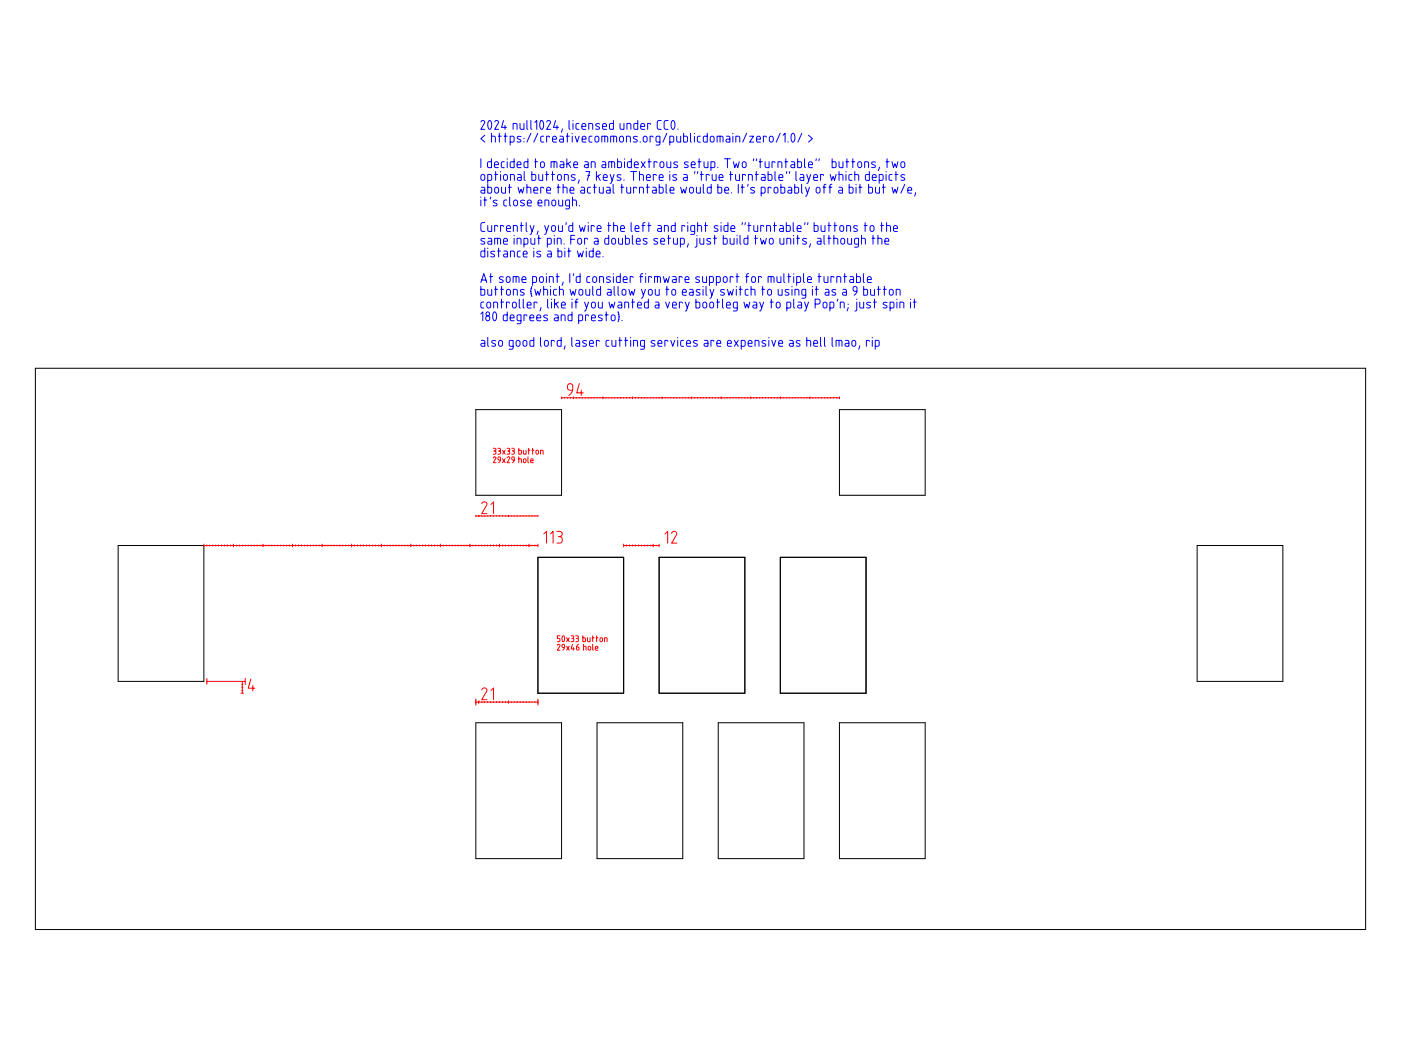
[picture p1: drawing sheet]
<svg xmlns="http://www.w3.org/2000/svg" width="400mm" height="300mm" viewBox="0 0 400 300" stroke-linecap="round" stroke-linejoin="round" font-family="sans-serif">
<path d="M10.1 105.2h379.8v160.3h-379.8zM135.9 117h24.5v24.4h-24.5zM239.7 117h24.5v24.4h-24.5zM33.7 155.8h24.5v38.8h-24.5zM153.6 159.2h24.5v38.8h-24.5zM188.2 159.2h24.5v38.8h-24.5zM222.8 159.2h24.5v38.8h-24.5zM341.8 155.8h24.5v38.8h-24.5zM135.9 206.4h24.5v38.8h-24.5zM170.5 206.4h24.5v38.8h-24.5zM205.1 206.4h24.5v38.8h-24.5zM239.7 206.4h24.5v38.8h-24.5z" fill="none" stroke="#000" stroke-width=".29"/>
<g fill="none" stroke="#f00" stroke-width=".29">
<path d="M160.4 113.6h79.3M160.4 113.3v.6M161.2 113.5v.2M162 113.5v.2M162.9 113.5v.2M163.5 111.4h-.7a.75 .75 0 0 1-.8-.7v-.4a.75 .75 0 0 1 .8-.7 .75 .75 0 0 1 .7 .7l-.2 1.7-.9 .9M163.7 113.3v.6M164.6 113.5v.2M165.4 109.6l-.7 2.6h1.8M165.4 113.5v.2M166 111.4v1.5M166.3 113.5v.2"/>
<path d="M167.1 113.5v.2M167.9 113.5v.2M168.8 113.5v.2M169.6 113.5v.2M170.5 113.5v.2M171.3 113.5v.2M172.2 113.3v.6M173 113.5v.2M173.9 113.5v.2M174.7 113.5v.2M175.5 113.5v.2M176.4 113.5v.2"/>
<path d="M177.2 113.5v.2M178.1 113.5v.2M178.9 113.5v.2M179.8 113.5v.2M180.6 113.3v.6M181.5 113.5v.2M182.3 113.5v.2M183.1 113.5v.2M184 113.5v.2M184.8 113.5v.2M185.7 113.5v.2M186.5 113.5v.2"/>
<path d="M187.4 113.5v.2M188.2 113.5v.2M189.1 113.3v.6M189.9 113.5v.2M190.7 113.5v.2M191.6 113.5v.2M192.4 113.5v.2M193.3 113.5v.2M194.1 113.5v.2M195 113.5v.2M195.8 113.5v.2M196.6 113.5v.2"/>
<path d="M197.5 113.3v.6M198.3 113.5v.2M199.2 113.5v.2M200 113.5v.2M200.9 113.5v.2M201.7 113.5v.2M202.6 113.5v.2M203.4 113.5v.2M204.2 113.5v.2M205.1 113.5v.2M205.9 113.3v.6M206.8 113.5v.2"/>
<path d="M207.6 113.5v.2M208.5 113.5v.2M209.3 113.5v.2M210.2 113.5v.2M211 113.5v.2M211.8 113.5v.2M212.7 113.5v.2M213.5 113.5v.2M214.4 113.3v.6M215.2 113.5v.2M216.1 113.5v.2M216.9 113.5v.2"/>
<path d="M217.8 113.5v.2M218.6 113.5v.2M219.4 113.5v.2M220.3 113.5v.2M221.1 113.5v.2M222 113.5v.2M222.8 113.3v.6M223.7 113.5v.2M224.5 113.5v.2M225.3 113.5v.2M226.2 113.5v.2M227 113.5v.2"/>
<path d="M227.9 113.5v.2M228.7 113.5v.2M229.6 113.5v.2M230.4 113.5v.2M231.3 113.3v.6M232.1 113.5v.2M232.9 113.5v.2M233.8 113.5v.2M234.6 113.5v.2M235.5 113.5v.2M236.3 113.5v.2M237.2 113.5v.2"/>
<path d="M238 113.5v.2M238.9 113.5v.2M239.7 113.3v.6M140.9 128l.5 .1 .2 .3-.4 .4 .4 .2v.5l-.7 .2M140.9 130.7l.4-.2 .3 .3-.7 1.3h.7M141.1 128.8h.1M142.2 128l.5 .1 .2 .3-.3 .4 .3 .2v.5l-.7 .2M142.4 128.8h.2M142.9 131.4l-.7-.2 .2-.7h.3l.2 .3-.1 .9-.4 .4M143.5 128.6l.7 1.1M143.5 131l.7 1.1M144.2 128.6l-.7 1.1"/>
<path d="M144.2 131l-.7 1.1M144.8 128l.6 .1 .2 .3-.4 .4 .3 .2v.5l-.7 .2M144.8 130.7l.4-.2 .4 .3-.8 1.3h.8M145 128.8h.2M146.1 128l.6 .1 .2 .3-.4 .4 .3 .2v.5l-.7 .2M146.3 128.8h.2M146.9 131.4l-.7-.2 .1-.7h.4l.2 .3-.1 .9-.5 .4M148.1 128v1.7h.6l.2-1-.8-.1M148.1 131l.7 .1 .1 1M148.1 130.5v1.6M149.5 128.6v.9l.2 .2h.5v-1.1M149.6 131.1l.3-.1 .3 .2v.6l-.2 .3-.5-.2z"/>
<path d="M150.8 130.5v1.5l.2 .1M150.8 128.6h.5M151 128v1.7M151.5 131.6h.8l-.2-.5-.5 .1-.1 .7 .2 .2h.6M151.9 128.6h.6M152.1 128v1.7M153.1 128.7l.4-.1 .2 .2 .1 .6-.3 .3-.5-.2zM154.3 129.7v-1.1l.7 .1 .1 1M58.2 155.8h95.4M58.2 155.4v.8M59.1 155.6v.3M59.9 155.6v.3"/>
<path d="M60.7 155.6v.3M61.6 155.6v.3M62.4 155.6v.3M63.3 155.6v.3M64.1 155.6v.3M65 155.6v.3M65.8 155.6v.3M66.7 155.4v.8M67.5 155.6v.3M68.3 155.6v.3M69.2 155.6v.3M70 155.6v.3"/>
<path d="M70.9 155.6v.3M71.7 155.6v.3M72.6 155.6v.3M73.4 155.6v.3M74.3 155.6v.3M75.1 155.4v.8M75.9 155.6v.3M76.8 155.6v.3M77.6 155.6v.3M78.5 155.6v.3M79.3 155.6v.3M80.2 155.6v.3"/>
<path d="M81 155.6v.3M81.9 155.6v.3M82.7 155.6v.3M83.5 155.4v.8M84.4 155.6v.3M85.2 155.6v.3M86.1 155.6v.3M86.9 155.6v.3M87.8 155.6v.3M88.6 155.6v.3M89.4 155.6v.3M90.3 155.6v.3"/>
<path d="M91.1 155.6v.3M92 155.4v.8M92.8 155.6v.3M93.7 155.6v.3M94.5 155.6v.3M95.4 155.6v.3M96.2 155.6v.3M97 155.6v.3M97.9 155.6v.3M98.7 155.6v.3M99.6 155.6v.3M100.4 155.4v.8"/>
<path d="M101.3 155.6v.3M102.1 155.6v.3M103 155.6v.3M103.8 155.6v.3M104.6 155.6v.3M105.5 155.6v.3M106.3 155.6v.3M107.2 155.6v.3M108 155.6v.3M108.9 155.4v.8M109.7 155.6v.3M110.5 155.6v.3"/>
<path d="M111.4 155.6v.3M112.2 155.6v.3M113.1 155.6v.3M113.9 155.6v.3M114.8 155.6v.3M115.6 155.6v.3M116.5 155.6v.3M117.3 155.4v.8M118.1 155.6v.3M119 155.6v.3M119.8 155.6v.3M120.7 155.6v.3"/>
<path d="M121.5 155.6v.3M122.4 155.6v.3M123.2 155.6v.3M124.1 155.6v.3M124.9 155.6v.3M125.7 155.4v.8M126.6 155.6v.3M127.4 155.6v.3M128.3 155.6v.3M129.1 155.6v.3M130 155.6v.3M130.8 155.6v.3"/>
<path d="M131.7 155.6v.3M132.5 155.6v.3M133.3 155.6v.3M134.2 155.4v.8M135 155.6v.3M135.9 147.2v.3M135.9 155.6v.3M135.9 147.4h17.7M136.7 147.2v.3M136.7 155.6v.3M137.6 147.3v.1M137.6 155.6v.3"/>
<path d="M137.6 143.9v-.1a.73 .73 0 0 1 .9-.5 .73 .73 0 0 1 .5 .9l-1.4 2.5h1.5M138.4 147.3v.1M138.4 155.6v.3M139.2 147.3v.1M139.2 155.6v.3M140.1 147.3v.1M140.1 155.6v.3M140.2 144.1l.7-.8v3.4M140.9 147.3v.1M140.9 155.6v.3M141.8 147.3v.1M141.8 155.6v.3"/>
<path d="M142.6 147.3v.1M142.6 155.4v.8M143.5 147.3v.1M143.5 155.6v.3M144.3 147.3v.1M144.3 155.6v.3M145.2 147.2v.3M145.2 155.6v.3M146 147.3v.1M146 155.6v.3M146.8 147.3v.1M146.8 155.6v.3"/>
<path d="M147.7 147.3v.1M147.7 155.6v.3M148.5 147.3v.1M148.5 155.6v.3M149.4 147.3v.1M149.4 155.6v.3M150.2 147.3v.1M150.2 155.6v.3M151.1 147.3v.1M151.1 155.4v.8M151.9 147.3v.1M151.9 155.6v.3"/>
<path d="M152.8 147.3v.1M152.8 155.6v.3M153.6 147.2v.3M153.6 155.4v.8M155.3 152.5l.7-.8v3.4M157.2 152.5l.7-.8v3.4M159 151.7h.8a.75 .75 0 0 1 .7 .8 .75 .75 0 0 1-.7 .7 .75 .75 0 0 1 .7 .8v.4a.75 .75 0 0 1-.7 .7h-.8M159.4 153.2h.4M178.1 155.8h10.1M178.1 155.4v.8M178.9 155.6v.3M179.8 155.6v.3"/>
<path d="M180.6 155.6v.3M181.5 155.6v.3M182.3 155.6v.3M183.1 155.6v.3M184 155.6v.3M184.8 155.6v.3M185.7 155.6v.3M186.5 155.4v.8M187.4 155.6v.3M188.2 155.4v.8M189.9 152.5l.7-.8v3.4M191.8 152.3v-.1a.73 .73 0 0 1 .9-.4 .73 .73 0 0 1 .5 .8l-1.4 2.5h1.5"/>
<path d="M59.1 193.8v1.6M59.1 194.6h10.9M68.8 198h.8M69 195.4h.3M69 196.3h.3M69 197.1h.3M69.2 194.6v3.4M70 193.8v1.6M71.6 193.9l-.7 2.6h1.9M72.2 195.8v1.5M135.9 199.7v1.6M137.6 197a.73 .73 0 0 1 .9-.5 .73 .73 0 0 1 .5 .8l-1.4 2.5h1.5"/>
<path d="M140.2 197.2l.7-.7v3.3M153.6 199.7v1.6M159.2 184.3l.4-.3 .3 .4-.7 1.3h.7M159.9 181.6h-.7v.7l.5 .1 .2 .3-.2 .5-.5 .1M160.7 181.6h.3l.2 .6-.1 .7-.2 .4-.4-.7zM161.2 184.9l-.7-.1 .1-.7 .4-.1 .2 .4-.1 .8-.4 .5M161.8 182.1l.7 1.2M161.8 184.6l.7 1.1M162.5 182.1l-.7 1.2M162.5 184.6l-.7 1.1M163.1 181.6h.5l.2 .3-.3 .4 .3 .3v.5l-.7 .2M163.3 182.3h.2"/>
<path d="M163.5 184l-.4 1.3h.9M163.8 184.9v.8M164.4 181.6h.6l.2 .3-.4 .4 .3 .3v.5l-.7 .2M164.6 182.3h.2M165.2 184l-.5 .5-.1 .8 .2 .3h.4l.1-.7-.7-.2M166.4 181.6v1.7l.6-.1 .1-.9-.7-.2M166.6 184.6l.7 .1 .1 1M166.6 184v1.7M167.7 182.1v.9l.3 .3h.5v-1.2M168 184.7l.4-.1 .2 .2 .1 .6-.3 .3-.4-.2zM169.1 182.1h.5M169.2 181.6v1.7"/>
<path d="M169.2 184v1.5l.2 .2M170 185.1h.7l-.1-.5-.5 .1-.1 .8 .2 .2h.5M170.2 182.1h.5M170.4 181.6v1.7M171.4 182.2l.4-.1 .2 .3v.6l-.2 .2-.5-.2zM172.6 183.3v-1.2l.7 .2 .1 1M135.9 200.5h17.7M136.7 200.1v.8M137.6 200.3v.4M138.4 200.3v.4M139.2 200.3v.4M140.1 200.3v.4"/>
<path d="M140.9 200.3v.4M141.8 200.3v.4M142.6 200.3v.4M143.5 200.3v.4M144.3 200.3v.4M145.2 200.1v.8M146 200.3v.4M146.8 200.3v.4M147.7 200.3v.4M148.5 200.3v.4M149.4 200.3v.4M150.2 200.3v.4"/>
<path d="M151.1 200.3v.4M151.9 200.3v.4M152.8 200.3v.4"/>
</g>
<g fill="none" stroke="#00f" stroke-width=".29">
<path d="M137.3 34.8l.6-.4 .5 .5-1.1 2h1.1M138.4 38.6l-1.1 1 1.1 1M139.6 34.5h.5l.3 .8-.1 1-.4 .6-.4-.2-.2-.7v-.9zM140.3 38.9l1.1 .2 .1 1.5M140.3 38.1v2.5M141.3 34.8l.6-.4 .5 .5-1.2 2h1.2M142.3 38.9h.8M142.6 38.1v2.5M143.8 34.4l-.6 2h1.4M144 38.9h.8M144.2 35.8v1.1M144.3 38.1v2.5"/>
<path d="M146.5 36.9v-1.6l1.1 .1v1.5M148.5 35.3v1.3l.4 .3h.7v-1.6M148.8 39.1l-.6-.2-.5 .2v.4l.9 .4 .2 .3-.4 .4-.8-.1M149.6 39.5v.1M150.5 34.4v2.3l.2 .2M151.6 38.1l-1.1 2.5M151.6 34.4v2.3l.3 .2M152.7 35l.6-.6v2.5M153.6 38.1l-1.2 2.5M154.5 34.5h.4l.3 .8v1l-.5 .6-.3-.2-.3-.7 .1-.9zM155.2 38.9h-.6l-.2 .4 .1 1.1 .7 .2M156.1 34.8l.6-.4 .5 .5-1.1 2h1.1"/>
<path d="M156.9 39.2l-.2-.3h-.6v1.7M157.8 39.7h1.1l-.2-.7-.5-.1-.3 .2-.1 1.1 .3 .4h.8M158.6 34.4l-.5 2h1.4M159 35.8v1.1M159.9 38.9h.7l.3 .4v1.3l-1-.1-.2-.3 .2-.4 1-.1M160.6 36.8l-.3 1M161.7 38.9h.9M162 38.1v2.5M162.5 34.4v2.3l.3 .2M163.4 38.1v.1M163.4 38.9v1.7M163.6 34.4v.1"/>
<path d="M163.6 35.3v1.6M164.2 38.9l.6 1.7 .6-1.7M165.3 35.3h-.6l-.2 .4v1.1l.8 .1M166.1 36.1h1.2l-.3-.8h-.4l-.4 .2v1.1l.2 .3h.9M166.2 39.7h1.1l-.2-.7-.4-.1-.4 .2-.1 1.1 .3 .4h.8M168.1 36.9v-1.6l1.1 .1v1.5M169 38.9h-.6l-.2 .4 .1 1.1 .7 .2M170 39.1l.5-.2 .5 .3v.9l-.3 .4h-.5l-.3-.3zM171.2 35.4l-.5-.1-.5 .2v.4l.9 .4 .1 .3-.4 .3-.7-.1M172.1 36.1h1.1l-.3-.8h-.4l-.3 .2-.1 1.1 .3 .3h.8M172.7 38.9v1.7M175.2 34.4v2.5h-1l-.2-.3 .1-1.1 .3-.2h.8"/>
<path d="M175.2 38.9v1.7M177 35.3l.1 1.3 .4 .3h.7v-1.6M177.1 39.1l.5-.2 .4 .3v.9l-.3 .4h-.4l-.3-.3zM179 36.9v-1.6l1.1 .1v1.5M182 39.1l-.6-.2-.5 .2v.4l.9 .4 .2 .3-.4 .4-.8-.1M182.1 34.4v2.5h-.9l-.2-.3v-1.1l.3-.2h.8M183 36.1h1.1l-.3-.8h-.4l-.3 .2-.1 1.1 .3 .3h.8M183.8 39.1l.5-.2 .4 .3 .1 .9-.4 .4h-.4l-.3-.3zM185.8 35.5l-.2-.2h-.7v1.6M186.5 39.2l-.2-.3h-.7v1.7M188.8 34.4l-.8 .1-.3 .5v1.6l.4 .3h.7M190.4 38.1l-1.1 2.5"/>
<path d="M190.8 34.4l-.9 .1-.3 .5 .1 1.6 .3 .3h.8M192 34.5h.4l.3 .8v1l-.5 .6-.3-.2-.3-.7 .1-.9zM193.2 38.9v1.3l.5 .4h.7v-1.7M193.6 36.8v.1M195.2 38.1v2.5l.9-.1 .2-.3v-1.1l-.3-.2h-.8M197.2 38.1v2.2l.2 .3M198.3 38.1v.1M198.3 38.9v1.7M200 38.9h-.6l-.3 .4 .1 1.1 .8 .2M202 38.1v2.5l-1-.1-.2-.3 .1-1.1 .3-.2h.8M203 39.1l.5-.2 .4 .3v.9l-.3 .4h-.5l-.3-.3zM205.6 38.9v1.7"/>
<path d="M207.4 38.9h.8l.2 .4v1.3l-.9-.1-.2-.3 .2-.4 .9-.1M209.3 38.1v.1M209.3 38.9v1.7M213.2 38.1l-1.1 2.5M214 38.9h1.2l-1.2 1.7h1.2M216 39.7h1.1l-.2-.7-.4-.1-.4 .2-.1 1.1 .3 .4h.8M218.8 39.2l-.2-.3h-.6v1.7M219.8 39.1l.5-.2 .5 .3v.9l-.3 .4h-.5l-.3-.3zM222.8 38.1l-1.2 2.5M223.6 38.6l.6-.5v2.5M226.2 38.1h.5l.3 .9-.1 1-.4 .6-.4-.2-.2-.7v-1zM229 38.1l-1.2 2.5"/>
<path d="M230.9 38.6l1.1 1-1.1 1M137.3 45.3v2.6M137.3 56.3v.1M137.3 57.1v1.7M137.4 53.5h.8l.2 .4v1.3l-.9-.1-.2-.4 .2-.3 .9-.1M137.5 50l.5-.2 .4 .4v.9l-.3 .4h-.4l-.4-.3zM138.2 57.1h.8M138.4 56.3v2.5M139.3 51.5h.8l.3-.2v-1.1l-.2-.3-.9-.1v2.6M139.3 52.6v2.6l.9-.1 .2-.3v-1.1l-.3-.2h-.8M140.1 56.3l-.1 .5M140.3 45.3v2.6l-.9-.1-.2-.3 .1-1.1 .2-.2h.8"/>
<path d="M141.2 47h1.1l-.2-.7-.5-.1-.3 .2-.1 1.1 .3 .4h.8M141.2 49.8h.9M141.4 53.6l.5-.1 .4 .3 .1 .9-.4 .4h-.4l-.3-.3zM141.5 49v2.5M141.9 57.3l-.5-.1-.5 .1v.5l.9 .4 .1 .3-.3 .3-.8-.1M142.9 49v.1M142.9 49.8v1.7M143.2 53.5v1.3l.4 .4h.7v-1.7M143.9 50l.6-.2 .4 .4v.9l-.3 .4h-.5l-.3-.3zM144 46.2h-.6l-.3 .4 .1 1.1 .8 .2M144.7 57.1l-.6 .1-.3 .3 .1 1.1 .8 .2M144.8 45.3v.2"/>
<path d="M144.8 46.2v1.7M145.2 53.5h.8M145.5 52.6v2.6M145.5 56.3v2.3l.3 .2M145.7 40.6h.8l.3-.2v-1.1l-.2-.4h-.9v2.5M145.7 51.5v-1.7l1.1 .2 .1 1.5M146.8 45.3v2.6l-.9-.1-.2-.3v-1.1l.3-.2h.8M146.8 57.3l.5-.2 .4 .4 .1 .9-.4 .4h-.4l-.3-.3zM147.6 47h1.2l-.3-.7-.4-.1-.4 .2v1.1l.2 .4h.9M147.9 49.8l.7 .1 .2 .4v1.2l-.9-.1-.2-.3 .2-.3 .9-.1M147.9 53.5l.5 1.7 .4-1.2 .4 1.2 .4-1.7M149.6 40.4v.2"/>
<path d="M149.7 49v2.3l.3 .2M149.8 57.3l-.6-.1-.5 .1v.5l.9 .4 .1 .3-.3 .3-.8-.1M150.5 53.5l1 .2 .1 1.5M150.5 52.6v2.6M150.6 58h1.1l-.2-.8-.4-.1-.4 .3-.1 1.1 .3 .3h.8M150.7 45.3v2.6l-.9-.1-.2-.3 .1-1.1 .3-.2h.7M151.9 49v2.5h.9l.2-.4-.1-1-.2-.3h-.8M152.4 54.3h1.2l-.3-.7-.4-.1-.4 .2-.1 1.1 .3 .3 .9 .1M152.6 46.2h.9M152.9 45.3v2.6M153.6 58h1.2l-.3-.8-.4-.1-.4 .3-.1 1.1 .3 .3h.9M153.8 49.8v1.4l.5 .3h.7v-1.7"/>
<path d="M154.5 46.4l.5-.2 .4 .3v.9l-.3 .4h-.4l-.3-.3zM155.2 53.8l-.2-.3h-.6v1.7M155.6 58.8v-1.7l1 .2 .1 1.5M155.8 49.8h.9M156.1 54.3h1.1l-.2-.7-.5-.1-.3 .2-.1 1.1 .3 .3 .8 .1M156.1 49v2.5M157.4 47.9v-1.7l1.5 .1 .1 1.6M157.5 49.8h.8M157.7 57.3l.5-.2 .4 .4 .1 .9-.4 .4h-.4l-.3-.3zM157.8 49v2.5M158.2 46.2v1.7M159.1 53.5h.9"/>
<path d="M159.3 50l.6-.2 .4 .4v.9l-.3 .4h-.5l-.3-.3zM159.4 52.6v2.6M159.5 57.1v1.4l.5 .3h.7v-1.7M160 46.2h.8l.2 .4v1.3l-1-.1-.1-.3 .1-.4 1-.1M160.8 53.5l1.1 .2v1.5M160.8 52.6v2.6M161.2 51.5v-1.7l1 .2 .1 1.5M161.9 45.3v2.6M162.2 46.7l.8 1.2M162.6 58.8h-.8l-.2-.2-.1-1.1 .2-.3 .9-.1v2.2l-.3 .3-.8 .1M162.8 54.3h1.1l-.3-.7-.4-.1-.3 .2-.1 1.1 .3 .3 .8 .1M163 46.2l-1.1 .7"/>
<path d="M163.5 57.1l1 .2 .1 1.5M163.5 56.3v2.5M163.8 47h1.2l-.3-.7-.4-.1-.4 .2-.1 1.1 .3 .4h.9M164.2 50l-.5-.1-.5 .1v.5l.9 .4 .1 .3-.3 .3-.8-.1M165.4 51.4l-.3 1M165.4 58.7v.1M165.9 53.5h.8l.2 .4v1.3l-1-.1-.1-.4 .1-.3 1-.1M167 46.2h.7l.3 .4v1.3l-1-.1-.1-.3 .1-.4 1-.1M167.3 49h1.1l-.7 2.5M167.8 50.1h.6M168.6 53.5h-.6l-.2 .4v1.1l.8 .2M168.8 47.9v-1.7l1.1 .2v1.5"/>
<path d="M169.5 53.5h.8M169.7 52.6v2.6M170.3 49v2.5M170.7 50.3l.7 1.2M171.1 53.5v1.3l.5 .4h.7v-1.7M171.4 49.8l-1.1 .7M171.8 40.6v-1.7l1.6 .1 .1 1.6M172 46.2h.7l.3 .4v1.3l-1-.1-.2-.3 .2-.4 1-.1M172.3 50.7h1.1l-.3-.8-.4-.1-.3 .3-.1 1.1 .3 .3h.8M173.3 53.5h.7l.2 .4v1.3l-.9-.1-.2-.4 .2-.3 .9-.1M173.8 47.9v-1.7l1.6 .1 .1 1.6M174.2 49.8l.6 1.7"/>
<path d="M174.4 40.6v-1.7l1.5 .1 .2 1.6M174.7 46.2v1.7M175.1 52.6v2.3l.3 .3M175.4 49.8l-.8 2.4-.4 .2M176.3 45.3v2.6l.9-.1 .3-.3-.1-1.1-.3-.2h-.8M177.3 53.5h.8M177.3 50l-.5-.1-.5 .1v.5l.9 .4 .1 .3-.3 .3-.8-.1M177.5 52.6v2.6M178.2 51.4v.1M178.3 45.3v.2M178.3 46.2v1.7M178.9 40.6v-1.7l1 .2 .1 1.5"/>
<path d="M178.9 53.5l.1 1.3 .4 .4h.7v-1.7M180.1 49h1.7M180.3 45.3v2.6l-.9-.1-.2-.3v-1.1l.3-.2h.8M180.9 49v2.5M181.1 47h1.2l-.3-.7-.4-.1-.4 .2-.1 1.1 .3 .4h.9M181.8 53.8l-.2-.3h-.7v1.7M182.6 49.8l1.1 .2v1.5M182.6 49v2.5M182.6 55.2v-1.7l1.1 .2v1.5M182.8 40.4v.2M183.1 46.2l1.1 1.7M184.2 46.2l-1.1 1.7"/>
<path d="M184.6 50.7h1.1l-.2-.8-.5-.1-.3 .3-.1 1.1 .3 .3h.8M184.6 53.5h.8M184.9 52.6v2.6M185.1 46.2h.8M185.4 45.3v2.6M186.4 53.5h.7l.3 .4v1.3l-1-.1-.1-.4 .1-.3 1-.1M187.4 50.1l-.2-.3h-.7v1.7M187.6 46.5l-.2-.3h-.6v1.7M188.2 50.7h1.2l-.3-.8-.4-.1-.4 .3-.1 1.1 .3 .3h.9M188.2 52.6v2.6l.9-.1 .3-.3-.1-1.1-.3-.2h-.8M188.4 40.6h-.7l-.3-.2-.1-1.1 .2-.4h.9v2.1l-.3 .4h-.8M188.6 46.4l.5-.2 .4 .3 .1 .9-.4 .4h-.4l-.3-.3z"/>
<path d="M190.2 52.6v2.3l.3 .3M190.4 46.2v1.3l.4 .4h.7v-1.7M191.3 40.6h.7l.3-.2 .1-1.1-.2-.4h-.9v2.5M191.3 49v.1M191.3 49.8v1.7M191.3 54.3h1.2l-.3-.7-.4-.1-.4 .2-.1 1.1 .3 .3 .9 .1M193.2 50l-.5-.1-.5 .1v.5l.9 .4 .1 .3-.3 .3-.8-.1M193.5 46.3l-.5-.1-.5 .2v.4l.9 .4 .1 .3-.4 .3-.7-.1M194.4 53.5l.4 1.7 .4-1.2 .4 1.2 .4-1.7M195.3 49.8l.7 .1 .3 .4v1.2l-1-.1-.2-.3 .2-.3 1-.1M196.5 46.3l-.5-.1-.5 .2v.4l.9 .4 .1 .3-.3 .3-.8-.1M197.1 53.6l.5-.1 .4 .3v.9l-.3 .4h-.5l-.3-.3z"/>
<path d="M197.4 47h1.1l-.2-.7-.5-.1-.3 .2-.1 1.1 .3 .4h.8M198.4 49l-.1 .5M198.9 53.5v1.3l.4 .4h.7v-1.7M199.3 49l-.2 .5M199.3 46.2h.9M199.6 45.3v2.6M200 49.8h.8M200.3 49v2.5M200.8 52.6v2.3l.3 .3M201 46.2v1.3l.5 .4h.7v-1.7M202.5 50.1l-.2-.3h-.6v1.7M203 47.9h.8l.3-.3v-1l-.2-.4h-.9v2.5"/>
<path d="M203.1 52.6v2.6l-.9-.1-.2-.3v-1.1l.3-.2h.8M203.4 49.8v1.4l.4 .3h.7v-1.7M204.8 40.6v-1.7l1.5 .1 .2 1.6M205 47.7v.2M205 52.6v2.6l.9-.1 .2-.3v-1.1l-.3-.2h-.8M205.3 50.7h1.2l-.3-.8-.4-.1-.4 .3-.1 1.1 .3 .3h.9M206.9 45.3h1.7M206.9 54.3h1.2l-.3-.7-.4-.1-.4 .2v1.1l.2 .3 .9 .1M207.7 45.3v2.6M208.4 49.8h.8M208.6 49v2.5M208.9 55v.2"/>
<path d="M209.4 46.2l.4 1.7 .5-1.2 .4 1.2 .4-1.7M210 49.8v1.4l.5 .3h.7v-1.7M210.1 40.6v-1.7l1.1 .2v1.5M210.8 52.6v2.6M211.7 53.5h.8M211.9 52.6v2.6M212.1 46.4l.5-.2 .4 .3 .1 .9-.4 .4h-.4l-.3-.3zM212.9 50.1l-.2-.3h-.7v1.7M213.6 52.6l-.1 .6M213.7 51.5v-1.7l1.1 .2v1.5M215.2 45.3l-.1 .6M215.5 53.6l-.6-.1-.5 .2v.4l.9 .4 .1 .3-.3 .3-.8-.1"/>
<path d="M215.7 49.8h.8M215.9 49v2.5M216.1 45.3l-.2 .6M216.8 46.2h.8M217.1 45.3v2.6M217.4 55.2h.7l.3-.3 .1-1-.2-.4h-.9v2.5M217.5 49.8l.7 .1 .3 .4v1.2l-1-.1-.1-.3 .1-.3 1-.1M218.5 46.2v1.3l.4 .4h.7v-1.7M219.3 49v2.5h.9l.2-.4v-1l-.3-.3h-.8M220.2 53.8l-.2-.3h-.7v1.7M221.2 53.6l.5-.1 .4 .3v.9l-.3 .4h-.4l-.3-.3zM221.3 49v2.3l.3 .2"/>
<path d="M221.3 46.5l-.2-.3h-.6v1.7M222.1 47.9v-1.7l1.1 .2 .1 1.5M222.4 50.7h1.1l-.2-.8-.4-.1-.4 .3-.1 1.1 .3 .3h.8M223 52.6v2.6l.9-.1 .2-.3v-1.1l-.3-.2h-.8M224.1 46.2h.9M224.4 45.3v2.6M224.7 49l-.2 .5M225 40.4v.2M225.1 53.5h.7l.3 .4v1.3l-1-.1-.1-.4 .1-.3 1-.1M225.5 49l-.1 .5M225.9 46.2h.8l.2 .4v1.3l-.9-.1-.2-.3 .2-.4 .9-.1M226.9 52.6v2.6l.9-.1 .2-.3v-1.1l-.3-.2h-.8"/>
<path d="M227.3 49v2.3l.3 .2M227.8 45.3v2.6l.9-.1 .2-.3-.1-1.1-.2-.2h-.8M228.5 49.8l.8 .1 .2 .4v1.2l-.9-.1-.2-.3 .2-.3 .9-.1M228.9 52.6v2.3l.3 .3M229.7 45.3v2.3l.3 .3M230 53.5l.6 1.7M230.4 49.8l.5 1.7M230.9 47h1.1l-.3-.7-.4-.1-.3 .2-.1 1.1 .3 .4h.8M231.1 53.5l-.7 2.3-.4 .2M231.5 49.8l-.8 2.4-.3 .2M232.3 50.7h1.2l-.3-.8-.4-.1-.4 .3-.1 1.1 .3 .3h.9M233.1 45.3l-.1 .6"/>
<path d="M233.2 53.6l.5-.1 .4 .3 .1 .9-.4 .4h-.4l-.3-.3zM234 45.3l-.2 .6M235 53.5h.9M235.2 50.1l-.2-.3h-.7v1.7M235.9 52.6l-.6 .4v2.2M236.7 53.5h.8M237.1 49.8l.4 1.7 .4-1.1 .4 1.1 .4-1.7M237.5 52.6l-.5 .4v2.2M237.6 45.3v2.6l.9-.1 .2-.3v-1.1l-.3-.2h-.8M239.6 49.8l1 .2 .1 1.5M239.6 49v2.5M239.6 46.2v1.3l.4 .4h.7v-1.7"/>
<path d="M239.6 53.5h.7l.3 .4v1.3l-1-.1-.2-.4 .2-.3 1-.1M241.6 49v.1M241.6 49.8v1.7M241.6 46.2h.8M241.8 45.3v2.6M242.5 52.6v2.6l.9-.1 .2-.3-.1-1.1-.2-.2h-.8M243.2 49.8l-.6 .1-.2 .4 .1 1 .7 .2M243.2 46.2h.9M243.5 45.3v2.6M244.1 49.8l1 .2 .1 1.5M244.1 49v2.5M244.4 52.6v.2"/>
<path d="M244.4 53.5v1.7M245.1 46.4l.5-.2 .4 .3v.9l-.3 .4h-.4l-.3-.3zM245.3 53.5h.8M245.6 52.6v2.6M246.9 47.9v-1.7l1.1 .2v1.5M248 52.6v2.6l.9-.1 .2-.3v-1.1l-.3-.2h-.8M248.2 49v2.5h-.9l-.2-.4 .1-1 .2-.3h.8M249.1 50.7h1.1l-.2-.8-.5-.1-.3 .3-.1 1.1 .3 .3h.8M250 46.3l-.5-.1-.5 .2v.4l.8 .4 .2 .3-.4 .3-.7-.1M250 53.5v1.3l.4 .4h.7v-1.7M251 51.5h.8l.3-.2 .1-1.1-.2-.3-1-.1v2.6M251.1 47.7l-.3 1"/>
<path d="M252 53.5h.8M252.2 52.6v2.6M253 46.2h.9M253 49v.1M253 49.8v1.7M253.3 45.3v2.6M254.7 46.2l.4 1.7 .5-1.2 .4 1.2 .4-1.7M254.7 49.8l-.6 .1-.2 .4v1l.8 .2M254.7 53.5l.4 1.7 .5-1.2 .4 1.2 .4-1.7M255.6 49.8h.8M255.8 49v2.5M257.4 46.4l.5-.2 .4 .3 .1 .9-.4 .4h-.4l-.3-.3z"/>
<path d="M258.4 50l-.6-.1-.5 .1v.5l.9 .4 .1 .3-.3 .3-.8-.1M258.4 52.6l-1.2 2.6M259.2 54.3h1.1l-.2-.7-.4-.1-.4 .2-.1 1.1 .3 .3 .8 .1M261.5 55l-.3 1M137.5 80h1.3M138.4 68.2l-.5-.1-.5 .2v.4l.9 .4 .1 .3-.3 .3-.8-.1M138.4 63.6h-.8l-.3 .5 .1 1.7 .3 .3h.7M138.4 70.9v2.5l-.9-.1-.2-.3 .1-1.1 .2-.2h.8M139.3 64.4v1.4l.4 .3h.7v-1.7M139.3 70.9v.1M139.3 71.7v1.7M139.4 68.1h.7l.3 .4v1.2l-1-.1-.1-.3 .1-.3 1-.1"/>
<path d="M139.8 79h.9M140.1 78.1v2.6M141.2 69.7v-1.6l1.6 .1 .1 1.5M141.2 71.9l-.5-.2-.5 .2v.4l.9 .4 .1 .3-.3 .4-.8-.1M142.1 68.1v1.6M142.1 71.7h.8M142.1 64.7l-.2-.3h-.7v1.7M142.4 70.9v2.5M143.7 79.1l-.5-.1-.5 .2v.4l.9 .4 .1 .3-.4 .3-.7-.1M143.8 68.9h1.1l-.2-.8h-.5l-.3 .2-.1 1.1 .3 .3h.8M143.8 64.7l-.2-.3h-.7v1.7M143.9 71.7h.7l.3 .4v1.3l-1-.1-.1-.3 .1-.4 1-.1"/>
<path d="M144.6 65.3h1.1l-.2-.8-.4-.1-.4 .3-.1 1.1 .3 .3h.8M144.7 79.2l.5-.2 .4 .3 .1 .9-.4 .4h-.4l-.3-.3zM145.7 73.4v-1.7l1.1 .2 .1 1.5M146.6 66.1v-1.7l1 .2 .1 1.5M146.8 67.2v.1M146.8 68.1v1.6M147.4 79v1.7M147.6 69.7v-1.6l1.1 .1 .1 1.5M148.6 71.7h-.7l-.2 .4 .1 1.1 .8 .2M148.6 64.4h.8M148.8 63.6v2.5M149.1 79.8h1.1l-.3-.7-.4-.1-.4 .2v1.1l.3 .4h.8"/>
<path d="M149.4 72.5h1.1l-.2-.7-.4-.1-.4 .2-.1 1.1 .3 .4h.8M149.6 69.7h.8l.3-.2v-1.1l-.2-.3h-.9v2.5M150.2 63.6l.1 2.2 .2 .3M151.4 64.4l.5 1.7M151.6 68.1v1.3l.4 .3h.7v-1.6M152.4 70.9v.1M152.4 71.7v1.7M152.5 64.4l-.8 2.4-.3 .1M153.6 68.1h.8M153.6 66l-.3 .9M153.8 67.2v2.5M154.2 79.2l.5-.2 .4 .3 .1 .9-.4 .4h-.4l-.3-.3z"/>
<path d="M154.4 71.9l-.5-.2-.5 .2v.4l.9 .4 .1 .3-.4 .4-.7-.1M155.5 64.4l.6 1.7M156 78.1v.2M156 79v1.7M156.3 69.7h.8l.3-.2v-1.1l-.2-.3h-.9v2.5M156.4 71.7h.8l.2 .4v1.3l-.9-.1-.2-.3 .2-.4 .9-.1M156.7 64.4l-.8 2.4-.4 .1M157.7 64.6l.5-.2 .4 .4v.8l-.3 .5h-.5l-.3-.4zM158.3 67.2v.1M158.3 68.1v1.6M158.8 79h.9M159.1 69.7v-1.6l1.1 .1v1.5"/>
<path d="M159.1 78.1v2.6M159.3 70.9v2.5l.9-.1 .2-.3v-1.1l-.3-.2h-.8M159.5 64.4v1.4l.4 .3h.7v-1.7M161.1 69.6v.1M161.3 70.9v.1M161.3 71.7v1.7M161.7 63.6l-.1 .5M162.1 71.7h.9M162.4 70.9v2.5M162.7 78.1v2.6M163 68.3h1.1M163.5 63.6v2.5l-.9-.1-.2-.3 .1-1.1 .3-.2h.7"/>
<path d="M163.8 78.1l-.1 .6M164.1 67.2h-1.1v2.5M164.9 71.7l.4 1.7 .4-1.1 .4 1.1 .5-1.7M165.1 68.2l.5-.1 .4 .3 .1 .9-.4 .4h-.4l-.3-.3zM165.4 64.4l.5 1.7 .4-1.1 .4 1.1 .4-1.7M165.7 78.1v2.6l-.9-.1-.3-.3 .1-1.1 .3-.2h.8M167.4 70.9v.1M167.4 71.7v1.7M167.8 68.3l-.2-.2h-.7v1.6M168 63.6v.1M168 64.4v1.7M168.4 79h-.6l-.2 .4v1.1l.8 .2"/>
<path d="M169.4 70.9v2.5l-.9-.1-.2-.3v-1.1l.3-.2h.8M169.4 79.2l.5-.2 .4 .3 .1 .9-.4 .4h-.4l-.3-.3zM169.7 64.7l-.2-.3h-.7v1.7M169.8 68.1h.7l.3 .4v1.2l-1-.1-.1-.3 .1-.3 1-.1M170.2 72.5h1.2l-.3-.7-.4-.1-.4 .2-.1 1.1 .3 .4h.9M170.5 65.3h1.1l-.2-.8-.4-.1-.4 .3-.1 1.1 .3 .3h.8M172.2 73.2v.2M173.5 64.4h.9M173.8 67.2v2.5h-.9l-.2-.3v-1.1l.3-.2h.8M173.8 63.6v2.5M174.3 79.1l-.5-.1-.5 .2v.4l.9 .4 .1 .3-.4 .3-.7-.1M174.8 68.2l.5-.1 .4 .3 .1 .9-.4 .4h-.4l-.3-.3z"/>
<path d="M175.2 78.1v.2M175.2 79v1.7M175.2 64.4l1.1 .2v1.5M175.2 63.6v2.5M176.6 68.1v1.3l.4 .3h.8v-1.6M177.1 78.1v2.6l-.9-.1-.2-.3v-1.1l.3-.2h.8M177.2 65.3h1.1l-.2-.8-.5-.1-.3 .3-.1 1.1 .3 .3h.8M178 79.8h1.1l-.3-.7-.4-.1-.3 .2-.1 1.1 .3 .4h.8M178.6 67.2v2.5h.9l.2-.3v-1.1l-.3-.2h-.8M180.2 63.6v2.2l.3 .3M180.6 67.2v2.3l.2 .2M180.8 79.3l-.2-.3h-.7v1.7"/>
<path d="M181.3 65.3h1.2l-.3-.8-.4-.1-.4 .3-.1 1.1 .3 .3h.9M181.7 68.9h1.1l-.2-.8h-.5l-.3 .2-.1 1.1 .3 .3h.8M182.7 79h.8M183.3 64.4h.9M183.5 78.1l-.5 .4v2.2M184.2 63.6l-.6 .3v2.2M184.4 78.1v.2M184.4 79v1.7M184.8 68.2l-.6-.1-.4 .2v.4l.8 .4 .2 .3-.4 .3-.7-.1M185 64.4h.8M185.3 63.6v2.5M186.1 79.3l-.2-.3h-.7v1.7"/>
<path d="M187.7 79v1.7M187.8 68.2l-.5-.1-.5 .2v.4l.9 .4 .1 .3-.4 .3-.7-.1M187.9 64.4h.7l.3 .4v1.3l-1-.1-.2-.3 .2-.4h1M188.7 68.9h1.1l-.3-.8h-.4l-.3 .2-.1 1.1 .3 .3h.8M189.4 79l.5 1.7 .4-1.2 .4 1.2 .4-1.7M189.7 66.1v-1.7l1.1 .2v1.5M190.6 68.1h.9M190.9 67.2v2.5M192.1 79h.7l.3 .4v1.3l-1-.1-.1-.3 .1-.4 1-.1M192.3 68.1v1.3l.4 .3h.7v-1.6M192.8 63.6v2.5l-.9-.1-.2-.3v-1.1l.3-.2h.8M194.3 69.7h.8l.3-.2v-1.1l-.2-.3h-.9v2.5"/>
<path d="M194.8 79.3l-.2-.3h-.7v1.7M195.5 64.7l-.1-.3h-.7v1.7M195.6 79.8h1.1l-.2-.7-.4-.1-.4 .2-.1 1.1 .3 .4h.8M196.4 63.6v.1M196.4 64.4v1.7M196.5 69.6l-.2 1M198.4 66.1h-.8l-.3-.2-.1-1.1 .3-.3 .9-.1v2.2l-.3 .3h-.9M199 68.1v2.1l-.6 .4M199 67.2v.1M199.2 64.4l1.1 .2v1.5M199.2 63.6v2.5M199.8 79.1l-.6-.1-.5 .2v.4l.9 .4 .1 .3-.3 .3-.8-.1"/>
<path d="M199.8 68.1v1.3l.5 .3h.7v-1.6M200.6 79v1.3l.4 .4h.7v-1.7M201.2 64.4h.8M201.5 63.6v2.5M202.9 68.2l-.5-.1-.5 .2v.4l.9 .4 .1 .3-.3 .3-.8-.1M203.8 68.1h.8M204.1 67.2v2.5M205 64.6l-.5-.2-.5 .2v.4l.9 .5 .1 .2-.3 .4-.8-.1M205.9 63.6v.1M205.9 64.4v1.7M206.5 67.2v2.5h.9l.2-.3v-1.1l-.3-.2h-.8M206.7 79.2l.5-.2 .4 .3v.9l-.3 .4h-.4l-.3-.3z"/>
<path d="M207.9 63.6v2.5l-.9-.1-.3-.3 .1-1.1 .3-.2h.8M208.5 68.1v1.3l.4 .3h.7v-1.6M208.7 65.3h1.1l-.2-.8-.4-.1-.4 .3-.1 1.1 .3 .3h.8M209.3 79.3l-.2-.3h-.6v1.7M210.2 79h.8M210.5 67.2v.1M210.5 68.1v1.6M210.5 78.1v2.6M211.3 67.2v2.3l.3 .2M212 63.6l-.1 .5M212.9 63.6l-.2 .5M212.9 79h.9"/>
<path d="M213.6 67.2v2.5h-.9l-.3-.3 .1-1.1 .3-.2h.8M213.6 64.4h.8M213.8 78.1l-.6 .4v2.2M213.8 63.6v2.5M214.8 79.2l.5-.2 .4 .3v.9l-.3 .4h-.4l-.3-.3zM215.2 64.4l.1 1.4 .4 .3h.7v-1.7M215.5 68.1h.8M215.7 67.2v2.5M217.1 68.1l.5 1.6 .4-1.1 .4 1.1 .4-1.6M217.4 79.3l-.2-.3h-.6v1.7M218.1 64.7l-.2-.3h-.7v1.7M218.9 66.1v-1.7l1.1 .2v1.5"/>
<path d="M219.8 68.2l.5-.1 .5 .3v.9l-.3 .4h-.5l-.3-.3zM220.2 79v1.7M220.9 64.4h.8M221.2 63.6v2.5M221.9 79v1.3l.4 .4h.7v-1.7M222.7 68.1v1.3l.4 .3h.7v-1.6M222.7 64.4h.7l.3 .4v1.3l-1-.1-.1-.3 .1-.4h1M223.8 78.1v2.3l.3 .3M224.5 63.6v2.5l.9-.1 .3-.3-.1-1.1-.3-.2h-.8M224.7 69.7v-1.6l1 .1 .1 1.5M225 79h.8M225.2 78.1v2.6"/>
<path d="M226.5 63.6v2.2l.3 .3M226.6 67.2v.1M226.6 68.1v1.6M226.6 78.1v.2M226.6 79v1.7M227.5 68.1h.8M227.6 65.3h1.2l-.3-.8-.4-.1-.4 .3-.1 1.1 .3 .3h.9M227.8 67.2v2.5M229.5 78.1v2.3l.2 .3M229.9 63.6l-.2 .5M230.3 68.2l-.5-.1-.5 .2v.4l.8 .4 .2 .3-.4 .3-.7-.1M230.6 79.8h1.1l-.2-.7-.5-.1-.3 .2-.1 1.1 .3 .4h.8"/>
<path d="M230.7 63.6l-.1 .5M231.4 69.6l-.3 1M232.5 63.6v2.5l.9-.1 .2-.3v-1.1l-.3-.2h-.8M233.5 68.1h.7l.2 .4v1.2l-.9-.1-.2-.3 .2-.3 .9-.1M233.6 79h.8M233.9 78.1v2.6M234.4 64.4l.1 1.4 .4 .3h.7v-1.7M235.3 67.2v2.3l.3 .2M235.3 79v1.3l.4 .4h.7v-1.7M236.4 68.1h.9M236.4 64.4h.9M236.7 67.2v2.5"/>
<path d="M236.7 63.6v2.5M238.1 68.1l1.1 .1v1.5M238.1 67.2v2.5M238.1 79.3l-.2-.3h-.6v1.7M238.1 64.4h.9M238.4 63.6v2.5M240 64.6l.5-.2 .4 .4v.8l-.3 .5h-.5l-.3-.4zM240.2 68.2l.5-.1 .5 .3v.9l-.3 .4h-.5l-.3-.3zM240.9 79h.9M241.2 78.1v2.6M241.8 66.1v-1.7l1 .2 .1 1.5M242 68.1l.1 1.3 .4 .3h.7v-1.6"/>
<path d="M242.7 79h.8l.2 .4v1.3l-.9-.1-.2-.3 .2-.4 .9-.1M244.6 78.1v2.6l.9-.1 .2-.3v-1.1l-.3-.2h-.8M244.9 64.6l-.6-.2-.5 .2v.4l.9 .5 .1 .2-.3 .4-.8-.1M245.1 69.7h-.7l-.3-.2-.1-1.1 .2-.3h.9v2.1l-.3 .4h-.8M246 68.1l1 .1 .1 1.5M246 67.2v2.5M246.5 78.1v2.3l.3 .3M246.8 64.4h.8M247 63.6v2.5M247.7 79.8h1.1l-.3-.7-.4-.1-.3 .2-.1 1.1 .3 .4h.8M248.6 64.6l.5-.2 .4 .4 .1 .8-.4 .5h-.4l-.3-.4zM249 68.1h.9"/>
<path d="M249.3 67.2v2.5M250.7 68.1l1.1 .1v1.5M250.7 67.2v2.5M251.5 64.4h.8M251.8 63.6v2.5M252.7 68.9h1.1l-.3-.8h-.4l-.3 .2-.1 1.1 .3 .3h.8M253.2 64.4l1 .2 .1 1.5M253.2 63.6v2.5M255.1 65.3h1.2l-.3-.8-.4-.1-.4 .3-.1 1.1 .3 .3h.9M137.3 80.7l.9-2.6 .8 2.6M137.3 81.8v2.5h.9l.2-.4v-1l-.3-.3h-.8M137.3 89.6l.6-.5v2.5"/>
<path d="M137.4 97.2h.8l.2 .4v1.3l-.9-.1-.2-.3 .2-.4h.9M138.2 86.3h-.7l-.2 .4 .1 1.1 .8 .2M138.9 90.4l.4-.2 .4 .3 .1 .7-.2 .3-.4 .1-.4-.2zM139.2 86.4l.5-.1 .4 .3v.9l-.3 .4h-.5l-.3-.3zM139.3 82.6v1.4l.4 .3h.7v-1.7M139.3 96.4v2.2l.3 .3M141 88v-1.7l1 .2 .1 1.5M141 89.2h.5l.3 .8-.1 1-.4 .6-.4-.2-.2-.7 .1-1zM141.2 82.6h.9M141.5 97.4l-.5-.2-.5 .2v.4l.9 .5 .1 .2-.3 .4-.8-.1M141.5 81.8v2.5M142.5 97.4l.5-.2 .5 .4v.8l-.4 .5h-.4l-.3-.4z"/>
<path d="M142.9 82.6h.9M142.9 86.3h.9M143.2 81.8v2.5M143.2 85.4v2.6M144.8 82.8l.5-.2 .4 .4v.9l-.3 .4h-.4l-.3-.3zM144.8 89.1v2.5h-.9l-.2-.4 .1-1.1 .2-.2h.8M145.5 86.6l-.2-.3h-.7v1.7M145.7 90.8h1.1l-.2-.8-.5-.1-.3 .3-.1 1.1 .3 .3h.8M146.5 86.4l.5-.1 .4 .3v.9l-.3 .4h-.4l-.3-.3zM146.5 80.7v-1.7l1.6 .1 .1 1.6M146.5 98.9h-.8l-.3-.2v-1.1l.2-.3 .9-.1v2.2l-.3 .3h-.8M146.6 84.3v-1.7l1 .2 .1 1.5"/>
<path d="M147.5 97.4l.5-.2 .4 .4 .1 .8-.4 .5h-.4l-.3-.4zM148.3 85.4v2.3l.3 .3M148.8 91.6h-.8l-.3-.2-.1-1.1 .3-.3 .9-.1v2.2l-.3 .3-.9 .1M149.4 85.4v2.3l.3 .3M149.5 97.4l.5-.2 .4 .4v.8l-.3 .5h-.4l-.3-.4zM149.7 82.8l-.6-.1-.4 .1v.5l.8 .4 .2 .3-.4 .3-.7-.1M150.5 90.2l-.2-.3h-.7v1.7M150.5 87.1h1.2l-.3-.7-.4-.1-.4 .2-.1 1.1 .3 .3 .9 .1M151.3 90.8h1.1l-.2-.8-.4-.1-.4 .3-.1 1.1 .3 .3h.8M151.9 84.6h.1M151.9 81.8a3.7 3.7 0 0 0 0 2.8M152.1 80.7h.8l.3-.2v-1.1l-.2-.4h-.9v2.5"/>
<path d="M152.4 96.4v2.5l-.9-.1-.2-.3 .1-1.1 .2-.2h.8M152.7 82.6l.4 1.7 .5-1.1 .4 1.1 .4-1.7M153.3 90.8h1.1l-.3-.8-.4-.1-.3 .3-.1 1.1 .3 .3h.8M153.3 86.6l-.2-.3h-.6v1.7M154.3 96.4v2.2l.3 .3M154.5 87.8l-.3 1M155.2 82.6l1.1 .2 .1 1.5M155.2 81.8v2.5M155.6 97.4l.5-.2 .4 .4 .1 .8-.4 .5h-.4l-.3-.4zM156.4 90.1l-.6-.1-.5 .1v.5l.9 .4 .1 .3-.3 .3-.8-.1M156.4 85.4v2.3l.3 .3M156.9 80.7v-1.7l1 .2 .1 1.5"/>
<path d="M157.2 81.8v.1M157.2 82.6v1.7M157.5 85.4v.2M157.5 86.3v1.7M158.3 97.5l-.2-.3h-.7v1.7M158.3 85.4v2.6M158.4 89.9l.7 .1 .3 .3v1.3l-1-.1-.1-.3 .1-.3 1-.1M158.7 86.7l.8 1.3M158.9 82.6l-.6 .1-.2 .4v1l.8 .2M159.5 86.3l-1.2 .7M159.7 82.6l1.1 .2 .1 1.5M159.7 81.8v2.5"/>
<path d="M160.2 91.6v-1.7l1.1 .2 .1 1.5M160.2 96.4v2.5l-.9-.1-.2-.3 .1-1.1 .3-.2h.7M160.3 87.1h1.1l-.2-.7-.4-.1-.4 .2-.1 1.1 .3 .3 .8 .1M160.8 80.5l-.3 1M161.4 98.8l-.3 .9M162.8 82.6l.4 1.7 .4-1.1 .4 1.1 .5-1.7M163.3 96.4v2.2l.2 .3M163.3 89.1v2.5h-.9l-.2-.4 .1-1.1 .2-.2h.8M163.3 85.4v.2M163.3 86.3v1.7M164.2 86.3h.8M164.5 97.2h.8l.2 .4v1.3l-1-.1-.1-.3 .1-.4h1"/>
<path d="M165 85.4l-.5 .4v2.2M165.2 91.6h.8l.3-.2 .1-1.1-.3-.3-.9-.1v2.6M165.5 82.8l.5-.2 .4 .4v.9l-.3 .4h-.5l-.3-.3zM166.9 86.3l.6 1.7M167.3 82.6v1.4l.4 .3h.7v-1.7M167.5 97.4l-.6-.2-.5 .2 .1 .4 .8 .5 .2 .2-.4 .4-.7-.1M168 90.2l-.2-.3h-.6v1.7M168 86.3l-.7 2.3-.4 .2M168.3 98.1h1.2l-.3-.8-.4-.1-.4 .3-.1 1.1 .3 .3h.9M168.9 90.8h1.1l-.2-.8-.5-.1-.3 .3-.1 1.1 .3 .3h.8M169.1 86.4l.5-.1 .4 .3v.9l-.3 .4h-.5l-.3-.3zM169.2 81.8v2.3l.3 .2"/>
<path d="M170.9 86.3v1.3l.4 .4h.7v-1.7M171.1 97.5l-.2-.3h-.6v1.7M171.2 80.7v-1.7l1.1 .2v1.5M171.5 81.8v2.5h-.9l-.2-.4v-1l.3-.3h.8M172 90.1l-.6-.1-.5 .1 .1 .5 .8 .4 .2 .3-.4 .3-.7-.1M172.8 89.9h.9M173.1 89.1v2.5M173.5 82.6l.8 .1 .2 .4v1.2l-1-.1-.1-.3 .1-.3 1-.1M173.9 97.2l-.6 .1-.3 .3 .1 1.1 .8 .2M173.9 86.3l.4 1.7 .4-1.2 .5 1.2 .4-1.7M174.7 90.1l.5-.2 .4 .4v.9l-.3 .4h-.4l-.3-.3zM174.7 97.2v1.4l.5 .3h.7v-1.7"/>
<path d="M175.4 81.8v2.3l.2 .2M176.5 81.8v2.3l.3 .2M176.5 89.1h.1M176.5 89.1a3.7 3.7 0 0 1 0 2.8M176.6 86.3h.7l.2 .4v1.3l-.9-.1-.2-.4 .2-.3 .9-.1M176.7 97.2h.8M177 96.4v2.5M177.6 91.5v.1M177.8 82.8l.5-.2 .4 .4v.9l-.3 .4h-.4l-.3-.3zM178.4 97.2h.8M178.4 88v-1.7l1 .2 .1 1.5M178.7 96.4v2.5"/>
<path d="M179.6 82.6l.4 1.7 .4-1.1 .4 1.1 .5-1.7M180.1 96.4v.1M180.1 97.2v1.7M180.4 86.3h.8M180.6 85.4v2.6M180.9 98.9v-1.7l1.1 .2v1.5M182 87.1h1.2l-.3-.7-.4-.1-.4 .2v1.1l.2 .3 .9 .1M183.2 82.6l.5 1.7M184 98.9h-.8l-.3-.2v-1.1l.2-.3 .9-.1v2.2l-.3 .3h-.8M184.3 82.6l-.8 2.4-.3 .2M185.1 85.4v2.6l-.9-.1-.2-.3 .1-1.1 .3-.2h.7M185.3 82.8l.5-.2 .4 .4 .1 .9-.4 .4h-.4l-.3-.3z"/>
<path d="M186.9 80.7v-1.7l1.6 .1 .1 1.6M187 97.4l-.5-.2-.5 .2v.4l.9 .5 .1 .2-.3 .4-.8-.1M187.1 82.6v1.4l.4 .3h.7v-1.7M187.2 86.3h.7l.3 .4v1.3l-1-.1-.2-.4 .2-.3 1-.1M187.9 98.1h1.1l-.2-.8-.5-.1-.3 .3-.1 1.1 .3 .3h.8M190.1 86.3l.5 1.7 .6-1.7M190.1 82.6h.9M190.4 81.8v2.5M190.7 97.5l-.2-.3h-.6v1.7M191.5 97.2l.6 1.7 .6-1.7M192 82.8l.5-.2 .4 .4v.9l-.3 .4h-.4l-.3-.3zM192 87.1h1.2l-.3-.7-.4-.1-.4 .2-.1 1.1 .3 .3 .9 .1"/>
<path d="M193.5 96.4v.1M193.5 97.2v1.7M194.8 83.5h1.2l-.3-.8-.4-.1-.4 .3v1.1l.2 .3h.9M194.8 86.6l-.2-.3h-.6v1.7M195.2 97.2l-.6 .1-.2 .3v1.1l.8 .2M195.7 86.3l.6 1.7M196 98.1h1.2l-.3-.8-.4-.1-.4 .3-.1 1.1 .3 .3h.9M196.8 86.3l-.8 2.3-.3 .2M197 82.6l.7 .1 .2 .4v1.2l-.9-.1-.2-.3 .2-.3 .9-.1M198.7 85.4v2.6l.9-.1 .2-.3v-1.1l-.3-.2h-.8M199.1 97.4l-.5-.2-.5 .2v.4l.9 .5 .1 .2-.3 .4-.8-.1M199.9 82.8l-.5-.1-.5 .1v.5l.9 .4 .1 .3-.4 .3-.7-.1"/>
<path d="M200.8 81.8v.1M200.8 82.6v1.7M200.8 86.4l.6-.1 .4 .3v.9l-.3 .4h-.5l-.3-.3zM201.2 97.2h.7l.3 .4v1.3l-1-.1-.2-.3 .2-.4h1M201.6 81.8v2.3l.3 .2M202.6 80.7h.8l.3-.2v-1.1l-.2-.4h-.9v2.5M202.7 82.6l.6 1.7M202.8 86.4l.5-.1 .4 .3 .1 .9-.4 .4h-.4l-.3-.3zM203.8 97.5l-.2-.3h-.6v1.7M203.8 82.6l-.7 2.4-.4 .2M204.6 80.7h.7l.3-.2 .1-1.1-.2-.4h-.9v2.5M204.6 86.3h.9"/>
<path d="M204.7 98.1h1.1l-.2-.8-.5-.1-.3 .3-.1 1.1 .3 .3h.8M204.9 85.4v2.6M206.3 85.4v2.3l.3 .3M206.9 82.8l-.6-.1-.5 .1v.5l.9 .4 .2 .3-.4 .3-.8-.1M207.4 87.1h1.2l-.3-.7-.4-.1-.4 .2-.1 1.1 .3 .3 .9 .1M207.7 82.6l.4 1.7 .5-1.1 .4 1.1 .4-1.7M207.7 98.1h1.1l-.2-.8-.4-.1-.4 .3-.1 1.1 .3 .3h.8M209.7 97.2l1.1 1.7M210.3 81.8v.1M210.3 82.6v1.7M210.5 88h-.8l-.2-.3-.1-1 .2-.4h.9v2.1l-.3 .4h-.8M210.8 97.2l-1.1 1.7"/>
<path d="M211.1 82.6h.8M211.4 81.8v2.5M211.7 98.9h.7l.3-.2 .1-1.1-.2-.3-.9-.1v2.5M212.4 86.3l.5 1.7 .4-1.2 .4 1.2 .4-1.7M213.6 82.6l-.6 .1-.2 .4 .1 1 .7 .2M213.6 98.1h1.2l-.3-.8-.4-.1-.4 .3-.1 1.1 .3 .3h.9M214.5 82.6l1 .2 .1 1.5M214.5 81.8v2.5M215.1 86.3h.7l.3 .4v1.3l-1-.1-.1-.4 .1-.3 1-.1M215.6 98.9v-1.7l1.1 .2v1.5M216.9 86.3l.6 1.7M217.5 82.6h.8"/>
<path d="M217.8 81.8v2.5M218.1 86.3l-.8 2.3-.4 .2M218.7 97.4l-.5-.2-.5 .2v.4l.8 .5 .2 .2-.4 .4-.7-.1M219.3 80.7v-1.7l1.6 .1 .1 1.6M219.3 82.8l.6-.2 .4 .4v.9l-.3 .4h-.5l-.3-.3zM219.5 96.4v.1M219.5 97.2v1.7M220 86.3h.8M220.2 85.4v2.6M220.4 97.2l.5 1.7 .6-1.7M221.8 86.4l.5-.1 .4 .3 .1 .9-.4 .4h-.4l-.3-.3zM222.2 82.6v1.4l.4 .3h.7v-1.7"/>
<path d="M222.3 98.1h1.2l-.3-.8-.4-.1-.4 .3v1.1l.2 .3h.9M224.7 88h.8l.2-.3 .1-1-.2-.4h-.9v2.5M225.3 82.8l-.5-.1-.5 .1v.5l.9 .4 .1 .3-.4 .3-.7-.1M225.5 97.2h.7l.3 .4v1.3l-1-.1-.1-.3 .1-.4h1M226.1 81.8v.1M226.1 82.6v1.7M226.6 85.4v2.3l.3 .3M227 84.3v-1.7l1 .2 .1 1.5M227.5 80.7h.8l.3-.2v-1.1l-.2-.4h-.9v2.5M227.9 86.3h.7l.3 .4v1.3l-1-.1-.1-.4 .1-.3 1-.1M228.5 97.4l-.6-.2-.5 .2v.4l.9 .5 .1 .2-.3 .4-.8-.1M229.7 86.3l.6 1.7"/>
<path d="M230.1 84.3h-.8l-.3-.2v-1.1l.2-.3 .9-.1v2.2l-.3 .3-.8 .1M230.4 97.2l1 .2 .1 1.5M230.4 96.4v2.5M230.9 86.3l-.8 2.3-.4 .2M232 81.8v.1M232 82.6v1.7M232.3 98.1h1.2l-.3-.8-.4-.1-.4 .3-.1 1.1 .3 .3h.9M232.8 86.8l1.2-.1 .2-.7-.2-.4-1.2-.2v2.6M232.8 82.6h.9M233.1 81.8v2.5M234.3 96.4v2.2l.3 .3M235.2 86.4l.5-.1 .4 .3v.9l-.3 .4h-.4l-.3-.3z"/>
<path d="M235.4 96.4v2.2l.3 .3M235.7 82.6l.7 .1 .3 .4v1.2l-1-.1-.1-.3 .1-.3 1-.1M237 88h.8l.3-.3v-1l-.2-.4h-.9v2.5M237.6 96.4v2.2l.3 .3M238.7 82.8l-.6-.1-.5 .1v.5l.9 .4 .1 .3-.3 .3-.8-.1M238.7 98.9v-1.7l1.6 .1 .1 1.6M239 80.7v-1.7l1 .2 .1 1.5M239.2 85.4l-.1 .6M239.6 97.2v1.7M239.9 88v-1.7l1.1 .2 .1 1.5M240.7 82.6l.7 .1 .3 .4v1.2l-1-.1-.1-.3 .1-.3 1-.1M241.4 97.2h.7l.3 .4v1.3l-1-.1-.1-.3 .1-.4h1"/>
<path d="M242.2 87.8l-.3 1M242.2 86.8v.2M243.4 97.4l.5-.2 .4 .4 .1 .8-.4 .5h-.4l-.3-.4zM244.6 86.3v2.2l-.5 .3M244.6 85.4v.2M244.7 83.2h-.7l-.3-.3-.1-.7 .2-.3h.6l.3 .4-.2 1.3-.6 .7M245.5 98.8l-.3 .9M245.5 86.3v1.3l.4 .4h.7v-1.7M246.6 81.8v2.5h.9l.2-.4v-1l-.3-.3h-.8M248.2 97.5l-.2-.3h-.6v1.7M248.6 82.6v1.4l.4 .3h.7v-1.7M248.6 86.4l-.6-.1-.4 .2v.4l.8 .4 .2 .3-.4 .3-.7-.1"/>
<path d="M249.1 96.4v.1M249.1 97.2v1.7M249.4 86.3h.9M249.7 85.4v2.6M249.9 98.9h.8l.3-.2v-1.1l-.2-.3-.9-.1v2.5M250.6 82.6h.8M250.8 81.8v2.5M252.2 82.6h.9M252.5 81.8v2.5M253.3 86.4l-.5-.1-.5 .2v.4l.9 .4 .1 .3-.4 .3-.7-.1M254.1 82.8l.5-.2 .4 .4v.9l-.3 .4h-.4l-.3-.3zM254.1 88h.8l.3-.3 .1-1-.3-.4h-.9v2.5"/>
<path d="M255.9 84.3v-1.7l1.1 .2v1.5M256.1 85.4v.2M256.1 86.3v1.7M257 88v-1.7l1 .2 .1 1.5M260 85.4v.2M260 86.3v1.7M260.8 86.3h.9M261.1 85.4v2.6"/>
<circle cx="139.3" cy="89.6" r=".54"/>
</g>
</svg>
